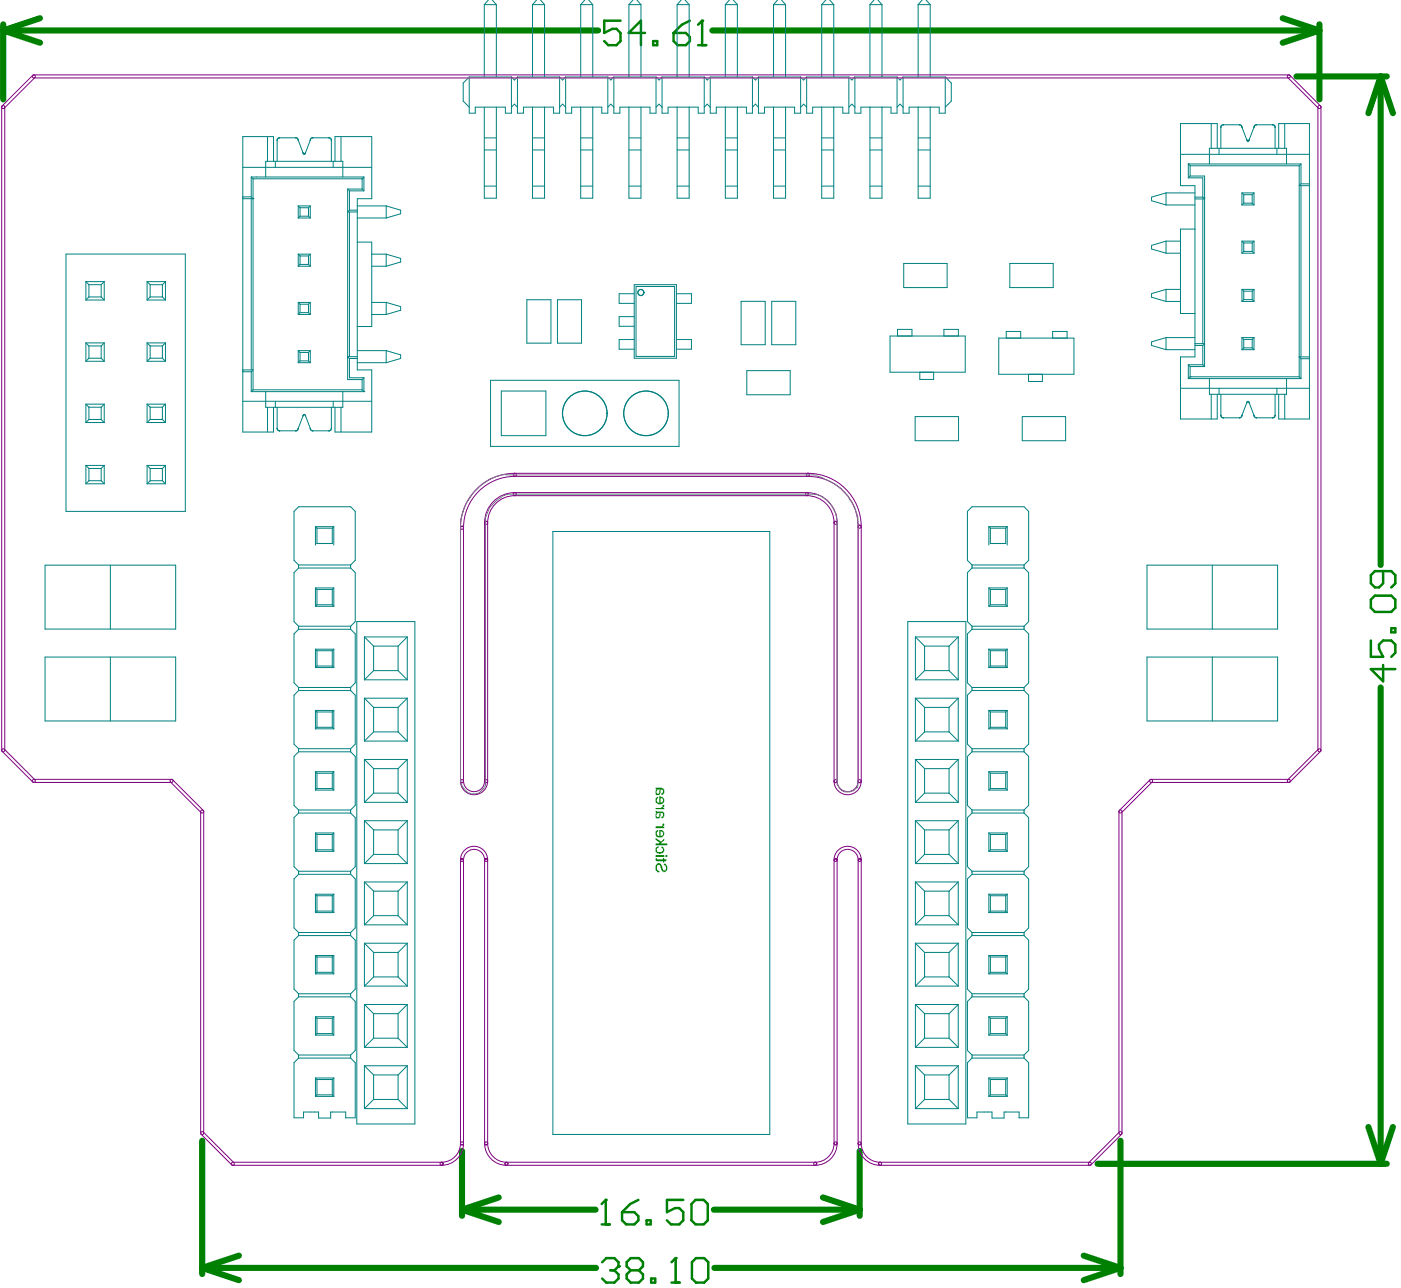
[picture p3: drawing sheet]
<svg xmlns="http://www.w3.org/2000/svg" width="193mm" height="178mm" viewBox="0 0 193 178" stroke-linecap="round" stroke-linejoin="round" font-family="sans-serif">
<g fill="none" stroke="#008000" stroke-width=".85">
<path d="M.4 3.4v10.3M.4 4.2l5.1 1.7M.4 4.2h82.1M5.5 2.5l-5.1 1.7M98.3 4.2h83.8M177 2.5l5.1 1.7M178.9 10.5h12.5M182.1 3.4v10.3M182.1 4.2l-5.1 1.7M190.5 10.5l1.7 5.1M190.5 10.5l-1.7 5.1M190.5 10.5v67.5"/>
<path d="M190.5 94.9v65.8M27.9 157.5v18.4M63.8 158.9v8.9M118.6 158.9v8.9M154.6 157.5v18.4M188.8 155.6l1.7 5.1M192.2 155.6l-1.7 5.1M27.9 175l5.1 1.7M27.9 175h54.3M33 173.3l-5.1 1.7M63.8 167h18.4M63.8 167l5 1.7"/>
<path d="M68.8 165.3l-5 1.7M98.5 167h20.1M98.6 175h56M113.6 165.3l5 1.7M118.6 167l-5 1.7M149.5 173.3l5.1 1.7M151.4 160.7h40M154.6 175l-5.1 1.7"/>
</g>
<path d="M190.9 78.8v1.7l-.6 .6h-.6l-.5-.6v-1.1l.5-.6h2.3l.5 .6v1.1l-.5 .6M189.2 82.8l.5-.6h2.3l.5 .6v1.1l-.5 .6h-2.3l-.5-.6zM189.2 88.4v2.3h1.7l-.6-1.2v-.5l.6-.6h1.1l.5 .6v1.1l-.5 .6M190.9 91.8v2.3l-1.7-1.7h3.3M192 86.7h.5v.6h-.5z" fill="none" stroke="#008000" stroke-width=".34"/>
<g fill="#008000">
<path d="M90.6 119.2a.47 .47 0 0 1 .7 .4h.1a.45 .45 0 0 0 .3 .6 .42 .42 0 0 0 .2-.5 .42 .42 0 0 0-.3-.3l.1-.2a.6 .6 0 0 1 .2 1v.1l-.2 .1-.3-.1-.1-.2h-.1v-.3h-.1a.34 .34 0 0 0-.4-.4l-.1 .2a.43 .43 0 0 0 .4 .6v.2h-.2a.77 .77 0 0 1-.2-1.2z"/>
<path d="M90.5 118.5h.1v.1h.9v-.1h.2v.1h.3l-.1 .3h-.2v.2h-.2v-.2h-.7a.32 .32 0 0 1-.3-.4z"/>
<path d="M90.6 116.9h.3v.1h-.1a.34 .34 0 0 0-.1 .5 .34 .34 0 0 0 .4 .1 .32 .32 0 0 0 .4-.4l-.3-.2 .2-.1a.49 .49 0 0 1 .3 .5 .49 .49 0 0 1-.5 .4l-.1 .1-.2-.1a.49 .49 0 0 1-.5-.3 .49 .49 0 0 1 .2-.6z"/>
<path d="M90.5 115.7l.7 .5 .5-.4v.2l-.6 .4h1v.3h-1.6v-.3h.6l-.6-.5z"/>
<path d="M90.5 114.1h.6a.22 .22 0 0 0 .3-.1 .22 .22 0 0 0 0-.3l.2-.1a.24 .24 0 0 1 .1 .3 .24 .24 0 0 1-.2 .2v.1h.2v.1h-1.2z"/>
<path d="M90.5 111.5h.7l.3-.2-.1-.2h.3v.3h-.2v.1h.2v.2h-1.2z"/>
<path d="M91.8 118v.3h.3v-.3zM90.5 118v.3h1.2v-.3z"/>
<path d="M90.6 114.7l-.1 .1a.59 .59 0 0 0 .2 .7 .59 .59 0 0 0 .7 0 .5 .5 0 0 0 .2-.6 .5 .5 0 0 0-.5-.3h-.1v.8a.3 .3 0 0 1-.4-.3v-.3l.2-.1v-.1zM91.1 114.7l.2 .1a.31 .31 0 0 1 .2 .4 .31 .31 0 0 1-.4 .2z"/>
<path d="M90.5 112v.1l.1 .1a.44 .44 0 0 0-.1 .6 .31 .31 0 0 0 .3 .2 .31 .31 0 0 0 .3-.3v-.1a.26 .26 0 0 1 0-.3 .26 .26 0 0 1 .3-.1 .36 .36 0 0 1-.2 .6l.1 .2 .3-.1 .1-.5a.32 .32 0 0 0-.5-.4zM90.6 112.3l.5-.1-.1 .1a.34 .34 0 0 1-.3 .5l-.1-.2z"/>
<path d="M90.6 110v.1a.44 .44 0 0 0-.1 .6v.1a.72 .72 0 0 0 1.1 0l.1-.1a.62 .62 0 0 0-.7-.8v1l-.4-.2v-.3l.2-.2v-.3v.1zM91.1 110.2a.3 .3 0 0 1 .4 .3 .3 .3 0 0 1-.4 .3z"/>
<path d="M90.5 108.7v.2l.1 .1a.44 .44 0 0 0-.1 .6 .31 .31 0 0 0 .3 .2 .31 .31 0 0 0 .3-.3v-.1a.26 .26 0 0 1 0-.3 .26 .26 0 0 1 .3-.1v.1a.3 .3 0 0 1 .1 .3 .3 .3 0 0 1-.3 .2l.1 .2a.53 .53 0 0 0 .4-.6 .53 .53 0 0 0-.5-.5zM90.7 109h.4l-.1 .1a.34 .34 0 0 1-.3 .5l-.1-.2z"/>
</g>
<path d="M83.1 174.2l.6-.5h1.1l.5 .5v.6" fill="none" stroke="#008000" stroke-width=".34"/>
<circle cx="85.3" cy="174.8" r=".17" fill="#008000"/>
<path d="M84.2 175.4h.6M84.8 175.4l.5 .5v.6l-.5 .6h-1.1l-.6-.6M85.3 174.8l-.5 .6M87 175.4h1.2M87 175.4l-.5 .5v.6l.5 .6h1.2l.5-.6v-.6l-.5-.5M87 175.4l-.5-.6v-.6l.5-.5h1.2l.5 .5v.6l-.5 .6M89.8 176.5h.6v.6h-.6zM92.7 177.1h1.1M93.2 173.7v3.4" fill="none" stroke="#008000" stroke-width=".34"/>
<circle cx="93.2" cy="173.7" r=".17" fill="#008000"/>
<path d="M83 169h1.2M83.6 165.6v3.4M93.2 173.7l-.5 .5M96 173.7h1.2l.5 .5v2.3l-.5 .6h-1.2l-.5-.6v-2.3z" fill="none" stroke="#008000" stroke-width=".34"/>
<circle cx="83.6" cy="165.6" r=".17" fill="#008000"/>
<g fill="none" stroke="#008000" stroke-width=".34">
<path d="M85.6 2.9h-2.2v1.6l1.1-.5h.6l.5 .5v1.2l-.5 .5h-1.2l-.5-.5M89 4.5h-2.2l1.6-1.6v3.3M90.1 5.7h.6v.5h-.6zM92.9 4.5h1.7l.6 .6v.6l-.6 .5h-1.1l-.6-.5zM95.2 2.9l-1.1 .5-1.2 1.1M96.3 6.2h1.1M96.9 2.9v3.3M83.6 165.6l-.6 .6M85.8 167.3h1.7l.6 .6v.6l-.6 .5h-1.1l-.6-.5zM88.1 165.6l-1.1 .6-1.2 1.1M89.2 168.5h.6v.5h-.6zM94.3 165.6h-2.3v1.7l1.2-.5h.5l.6 .5v1.2l-.6 .5h-1.1l-.6-.5"/>
<path d="M96 165.6h1.1l.6 .6v2.3l-.6 .5h-1.1l-.6-.5v-2.3z"/>
</g>
<circle cx="96.9" cy="2.9" r=".17" fill="#008000"/>
<path d="M96.9 2.9l-.6 .5" fill="none" stroke="#008000" stroke-width=".34"/>
<g fill="none" stroke="#008080" stroke-width=".14">
<path d="M36.9 18.9v3.4M38.2 19.4l.1-.2 .3-.2h2.2l.2 .1 .2 .3M38.2 19.4v2.9M38.6 19l-.3 .2v.2M40.8 19l.2 .1 .1 .3M41.2 19.4l.7 1.8h.2l.1-.1M43.1 19l-.3 .2-.6 1.9M43.1 19l-.2 .2-.1 .2M43.1 19h2.3M45.4 19l.3 .2v.2M45.4 19l.3 .2v.2v2.9M47.1 18.9v3.4"/>
<path d="M64.7 10.6l-.8 .9v2.5l.8 .8M64.7 10.6v5h.9v-.8h4.1v.8h.9v-5M64.7 10.6h5.9M66.8 14.8v12.6h1.7v-12.6M66.8 19h1.7M66.8 .6h1.7M66.8 .6l.6-.6h.5l.6 .6M66.8 .6v10M68.5 .6v10M70.6 14.8l.4-.4 .4 .4M70.6 10.6l.4 .4 .4-.4M71.4 10.6v5h.8v-.8h4.2v.8h.8v-5"/>
<path d="M71.4 10.6h5.8M73.5 14.8v12.6h1.6v-12.6M73.5 19h1.6M73.5 .6h1.6M73.5 .6l.6-.6h.5l.5 .6M73.5 .6v10M75.1 .6v10M77.2 10.6l.4 .4 .5-.4M77.2 14.8l.4-.4 .5 .4M78.1 10.6v5h.8v-.8h4.1v.8h.9v-5M78.1 10.6h5.8M80.1 14.8v12.6h1.7v-12.6"/>
<path d="M80.1 19h1.7M80.1 .6h1.7M80.1 .6l.6-.6h.5l.6 .6M80.1 .6v10M81.8 .6v10M83.9 10.6l.4 .4 .4-.4M83.9 14.8l.4-.4 .4 .4M84.7 10.6v5h.8v-.8h4.2v.8h.8v-5M84.7 10.6h5.8M86.8 14.8v12.6h1.6v-12.6M86.8 19h1.6M86.8 .6h1.6"/>
<path d="M86.8 .6l.6-.6h.5l.5 .6M86.8 .6v10M88.4 .6v10M90.5 10.6l.4 .4 .5-.4M90.5 14.8l.4-.4 .5 .4M91.4 10.6v5h.8v-.8h4.1v.8h.9v-5M91.4 10.6h5.8M93.4 14.8v12.6h1.7v-12.6M93.4 19h1.7M93.4 .6h1.7M93.4 .6l.6-.6h.5l.6 .6M93.4 .6v10"/>
<path d="M95.1 .6v10M97.2 10.6l.4 .4 .4-.4M97.2 14.8l.4-.4 .4 .4M98 10.6v5h.8v-.8h4.2v.8h.8v-5M98 10.6h5.8M100.1 14.8v12.6h1.6v-12.6M100.1 19h1.6M100.1 .6h1.6M100.1 .6l.6-.6h.5l.5 .6M100.1 .6v10M101.7 .6v10M103.8 10.6l.4 .4 .5-.4"/>
<path d="M103.8 14.8l.4-.4 .5 .4M104.7 10.6v5h.8v-.8h4.1v.8h.9v-5M104.7 10.6h5.8M106.7 14.8v12.6h1.7v-12.6M106.7 19h1.7M106.7 .6h1.7M106.7 .6l.6-.6h.5l.6 .6M106.7 .6v10M108.4 .6v10M110.5 10.6l.4 .4 .4-.4M110.5 14.8l.4-.4 .4 .4M111.3 10.6v5h.8v-.8h4.2v.8h.8v-5"/>
<path d="M111.3 10.6h5.8M113.4 14.8v12.6h1.7v-12.6M113.4 19h1.7M113.4 .6h1.7M113.4 .6l.6-.6h.5l.6 .6M113.4 .6v10M115.1 .6v10M117.1 10.6l.4 .4 .5-.4M117.1 14.8l.4-.4 .5 .4M118 10.6v5h.8v-.8h4.2v.8h.8v-5M118 10.6h5.8M120 14.8v12.6h1.7v-12.6"/>
<path d="M120 19h1.7M120 .6h1.7M120 .6l.6-.6h.5l.6 .6M120 .6v10M121.7 .6v10M123.8 10.6l.4 .4 .4-.4M123.8 14.8l.4-.4 .4 .4M124.6 10.6v5h.8v-.8h4.2v.8h.8v-5M124.6 10.6h5.8M126.7 14.8v12.6h1.7v-12.6M126.7 19h1.7M126.7 .6h1.7"/>
<path d="M126.7 .6l.6-.6h.5l.6 .6M126.7 .6v10M128.4 .6v10M130.4 10.6l.9 .9v2.5l-.9 .8M167.1 17.1v3.4M168.8 17.2l-.2 .1-.1 .3M171 17.2l.3 .2 .1 .2M171.4 17.6l.7 1.8 .1 .1 .2-.2M171.4 17.6l-.2-.3-.2-.1-2.4 .1-.2 .3 .1 2.9M172.1 19.3l.1 .2M172.4 19.3l-.2 .2M173 17.6l-.6 1.7"/>
<path d="M173.4 17.2l-.2 .1-.2 .3M173.4 17.2l-.2 .1-.1 .3M173.4 17.2h2.2M175.6 17.2l.2 .1 .2 .3M175.6 17.2l.2 .1 .1 .3v2.9M177.3 17.1v3.4M9.1 35.1h16.5v35.5h-16.5zM11.8 38.9v2.5M11.8 38.9h2.6M11.8 38.9l.5 .4M12.3 39.3v1.7M12.3 39.3h1.7"/>
<path d="M14 39.3v1.7M14.4 38.9v2.5M14.4 38.9l-.4 .4M20.3 38.9h2.5M20.3 38.9v2.5M20.3 38.9l.4 .4M20.7 39.3h1.7M20.7 39.3v1.7M22.4 39.3v1.7M22.8 38.9l-.4 .4M22.8 38.9v2.5M33.5 27.4h1.4"/>
<path d="M33.5 27.2h1.2M33.5 23.1h17.8M34.7 24.4v2.8M34.7 27.4v23.7M34.7 27.2l.2 .2M34.7 24.4l.2 .3M34.7 24.4h15.5M34.9 27.4h.1M34.9 24.7v29.1M34.9 24.7h15.1M36.7 24.4v-2.1h10.6v2.1M37.7 22.3v-3.4h-4.2v40.7h4.2v-3.4"/>
<path d="M38 22.3v.8M41.2 28.4v1.7M41.2 35.1v1.7M41.2 35.1h1.6M41.2 36.8h1.6M41.2 35.1l.2 .2M41.2 28.4h1.6M41.2 30.1h1.6M41.2 28.4l.2 .3M41.4 28.7v1.1M41.4 35.3v1.2M41.4 36.5l-.2 .3"/>
<path d="M41.4 36.5h1.2M41.4 35.3h1.2M41.4 29.8l-.2 .3M41.4 29.8h1.2M41.4 28.7h1.2M41.8 21.1l.2 .2 .1-.2M42.6 28.7v1.1M42.6 35.3v1.2M42.6 36.5l.2 .3M42.6 29.8l.2 .3M42.8 28.4v1.7M42.8 35.1v1.7"/>
<path d="M42.8 35.1l-.2 .2M42.8 28.4l-.2 .3M46 22.3v.8M46.2 22.3v-3.4h5.1v8.5h-2v23.7h2v8.5h-5.1v-3.4M48 26.1v26.3h2M48 26.1h2M48 26.1l.2 .2M48.2 29l-.2 .3h1.3M48.2 29h1.1M48.2 26.3h2M48.2 26.3v2.7M48.2 29.3v19.9"/>
<path d="M49.3 28.4h4M49.3 30.1h4M49.3 33.4h2v11.7h-2M50 24.7h.1M50 24.7v1.4M50 26.1l.2 .2M50.2 24.4v1.9M50.2 24.4l-.2 .3M51.3 35.1h2M51.3 36.8h2M53.3 28.4v1.7M53.3 35.1v1.7"/>
<path d="M53.3 28.4l2 .6v.5l-2 .6M53.3 35.1l2 .6v.5l-2 .6M66.8 25.7h1.7M66.8 20.7h1.7M73.5 25.7h1.6M73.5 20.7h1.6M80.1 25.7h1.7M80.1 20.7h1.7M86.8 25.7h1.6M86.8 20.7h1.6M87.5 39.3h5.8v10.2h-5.8zM87.8 39.5h5.3v9.7h-5.3z"/>
<path d="M93.4 25.7h1.7M93.4 20.7h1.7M100.1 25.7h1.6M100.1 20.7h1.6M106.7 25.7h1.7M106.7 20.7h1.7M113.4 25.7h1.7M113.4 20.7h1.7M120 25.7h1.7M120 20.7h1.7M124.7 36.4h6v3.3h-6zM126.7 25.7h1.7"/>
<path d="M126.7 20.7h1.7M139.3 36.4h6v3.3h-6zM160.9 26.6l-2 .6v.5l2 .6M160.9 33.3l-2 .6v.5l2 .6M160.9 39.9l-2 .6v.5l2 .6M160.9 26.6v1.7M160.9 33.3v1.7M160.9 39.9v1.7M160.9 39.9h2M160.9 33.3h2M160.9 35h2M160.9 26.6h4"/>
<path d="M160.9 28.3h4M162.9 21.3h17.8M164 22.6h.1M164 24.5h2v2.7M164 22.6l.2 .3M164 22.6v1.9M164 22.6h15.5M164.2 22.9v1.4M164.2 24.3l-.2 .2M164.2 24.3h2v26.3M164.2 22.9h15.1M164.9 31.6h-2v11.7h2"/>
<path d="M164.9 27.2h1.1M166 27.5v19.9M166 27.2l.2 .3h-1.3M166.9 22.6v-2.1h10.6v2.1M168 20.5v-3.4h-5.1v8.5h2v23.7h-2v8.5h5.1v-3.4M168.2 20.5v.8M171.4 39.9h1.6M171.4 33.3h1.6M171.4 35h1.6M171.4 26.6h1.6M171.4 28.3h1.6M171.4 26.6v1.7"/>
<path d="M171.4 33.3v1.7M171.4 39.9v1.7M171.4 39.9l.2 .3M171.4 33.3l.2 .2M171.4 26.6l.2 .3M171.6 26.9v1.1M171.6 33.5v1.2M171.6 34.7h1.2M171.6 33.5h1.2M171.6 34.7l-.2 .3M171.6 28l-.2 .3M171.6 26.9h1.2"/>
<path d="M171.6 28h1.2M172.8 26.9v1.1M172.8 33.5v1.2M172.8 28l.2 .3M172.8 34.7l.2 .3M173 39.9l-.2 .3M173 33.3l-.2 .2M173 26.6l-.2 .3M173 26.6v1.7M173 33.3v1.7M173 39.9v1.7M176.2 20.5v.8"/>
<path d="M176.4 20.5v-3.4h4.3v40.7h-4.3v-3.4M179.3 22.9v29.1M179.5 25.4l-.2 .2h1.4M179.5 22.6l-.2 .3M179.5 22.6v2.8M179.5 25.6v23.7M179.5 25.4h1.2M11.8 47.3v2.6M11.8 55.8v2.5M11.8 58.3h2.6M11.8 55.8l.5 .4M11.8 55.8h2.6"/>
<path d="M11.8 49.9h2.6M11.8 47.3h2.6M11.8 47.3l.5 .5M11.8 41.4h2.6M12.3 47.8v1.6M12.3 56.2v1.7M12.3 57.9h1.7M12.3 57.9l-.5 .4M12.3 56.2h1.7M12.3 49.4h1.7M12.3 47.8h1.7M12.3 49.4l-.5 .5"/>
<path d="M12.3 41h1.7M12.3 41l-.5 .4M14 47.8v1.6M14 56.2v1.7M14 57.9l.4 .4M14 49.4l.4 .5M14 41l.4 .4M14.4 47.3v2.6M14.4 55.8v2.5M14.4 55.8l-.4 .4M14.4 47.3l-.4 .5M20.3 58.3h2.5"/>
<path d="M20.3 55.8h2.5M20.3 49.9h2.5M20.3 47.3h2.5M20.3 41.4h2.5M20.3 47.3l.4 .5M20.3 47.3v2.6M20.3 55.8v2.5M20.3 55.8l.4 .4M20.7 57.9h1.7M20.7 49.4l-.4 .5M20.7 56.2h1.7M20.7 49.4h1.7"/>
<path d="M20.7 47.8h1.7M20.7 41l-.4 .4M20.7 41h1.7M20.7 47.8v1.6M20.7 56.2v1.7M20.7 57.9l-.4 .4M22.4 49.4l.4 .5M22.4 47.8v1.6M22.4 56.2v1.7M22.4 57.9l.4 .4M22.4 41l.4 .4M22.8 47.3l-.4 .5"/>
<path d="M22.8 47.3v2.6M22.8 55.8v2.5M22.8 55.8l-.4 .4M33.5 51.1h1.4l-.2 .2M33.5 51.3h1.2M33.5 55.4h17.8M34.7 51.3v2.8M34.7 54.1h15.5M34.9 53.8l-.2 .3M34.9 53.8h15.1M36.7 54.1v2.1h10.6v-2.1M36.9 56.2v3.4"/>
<path d="M38 55.4v.8M38.2 59.1l.2 .3 .2 .1M38.2 56.2v2.9M38.3 59.1v.2l.3 .2M38.6 59.5h2.2M41.1 59.1l-.1 .3-.2 .1M41.2 48.4h1.6M41.2 41.7v1.7M41.2 48.4v1.7M41.2 50.1h1.6M41.2 48.4l.2 .3M41.2 41.7l.2 .3"/>
<path d="M41.2 43.4h1.6M41.2 41.7h1.6M41.2 59.1l-.2 .3-.2 .1M41.4 49.8l-.2 .3M41.4 49.8h1.2M41.4 42v1.2M41.4 48.7v1.1M41.4 48.7h1.2M41.4 43.2l-.2 .2M41.4 42h1.2M41.4 43.2h1.2M41.8 57.4l.2-.2 .1 .2"/>
<path d="M42.2 57.4l.6 1.9 .3 .2M42.2 57.4l-.1-.1h-.2l-.7 1.8M42.6 42v1.2M42.6 48.7v1.1M42.6 49.8l.2 .3M42.6 43.2l.2 .2M42.8 41.7v1.7M42.8 48.4v1.7M42.8 48.4l-.2 .3M42.8 41.7l-.2 .3M42.8 59.1l.1 .2 .2 .2M43.1 59.5h2.3"/>
<path d="M45.7 56.2v2.9v.2l-.3 .2M45.7 59.1v.2l-.3 .2M46 55.4v.8M47.1 56.2v3.4M48.2 49.5v2.6h2M48.2 49.5h1.1M49.3 48.4h4M49.3 50.1h4M49.3 49.2h-1.3l.2 .3M50 53.8l.2 .3M50 52.4v1.4M50.2 54.1h.1"/>
<path d="M50.2 52.1l-.2 .3M50.2 52.1v2M51.3 43.4h2M51.3 41.7h2M53.3 41.7v1.7M53.3 48.4v1.7M53.3 48.4l2 .6v.5l-2 .6M53.3 41.7l2 .6v.5l-2 .6M67.7 52.5h26v9.1h-26zM69.2 54h6.1v6.1h-6.1zM72.7 41.4h3.3v6h-3.3zM76.9 41.4h3.3v6h-3.3z"/>
<path d="M87.5 43.7h-2.1v1.3h2.1M87.5 46.9h-2.1v1.3h2.1M87.5 40.5h-2.1v1.4h2.1M93.3 46.9h2.1v1.3h-2.1M93.3 40.5h2.1v1.4h-2.1M102.3 41.6h3.3v6h-3.3zM103.1 51.2h5.9v3.3h-5.9zM106.5 41.6h3.3v6h-3.3zM122.8 46.4h10.4v5h-10.4zM123.8 46.4v-.9h2v.9M126.3 57.5h6v3.3h-6zM126.9 51.4v1h1.9v-1"/>
<path d="M130.2 46.4v-.9h2v.9M137.8 46.7h10.4v5h-10.4zM138.8 46.7v-.9h2v.9M141.1 57.5h5.9v3.3h-5.9zM141.9 51.7v1h1.9v-1M145.3 46.7v-.9h1.9v.9M160.9 41.6h2M160.9 46.6l-2 .6v.5l2 .6M160.9 48.3h4M160.9 46.6h4M160.9 46.6v1.7M162.9 53.6h17.8"/>
<path d="M164 50.4h2M164 52.3h15.5M164 50.4v1.9M164 50.4l.2 .2M164.2 52h.1M164.2 50.6v1.4M164.2 52l-.2 .3M164.2 50.6h2M164.2 52h15.1M164.9 47.7h1.1M164.9 47.4h1.3l-.2 .3M166 47.7v2.7"/>
<path d="M166 50.4l.2 .2M166.9 52.3v2.1h10.6v-2.1M167.1 54.4v3.4M168.2 53.6v.8M168.5 54.4l-.1 2.9 .2 .3 2.4 .1 .3-.2 .1-.2M168.5 57.3l.1 .3 .2 .1M171.4 57.3l-.2 .3-.2 .1M171.4 41.6h1.6M171.4 48.3h1.6M171.4 46.6h1.6M171.4 46.6v1.7M171.4 46.6l.2 .3"/>
<path d="M171.6 41.4h1.2M171.6 48l-.2 .3M171.6 40.2v1.2M171.6 46.9v1.1M171.6 46.9h1.2M171.6 48h1.2M171.6 41.4l-.2 .2M171.6 40.2h1.2M172.2 55.4l-.1 .2M172.2 55.4l.2 .2M172.4 55.6l.6 1.7M172.4 55.6l-.2-.2-.1 .1-.7 1.8"/>
<path d="M172.8 40.2v1.2M172.8 46.9v1.1M172.8 48l.2 .3M172.8 41.4l.2 .2M173 57.3l.2 .3 .2 .1M173 46.6l-.2 .3M173 46.6v1.7M173.1 57.3l.1 .3 .2 .1M173.4 57.7h2.2M175.9 54.4v2.9l-.1 .3-.2 .1M176 57.3l-.1 .2-.3 .2M176.2 53.6v.8"/>
<path d="M177.3 54.4v3.4M179.3 49.3h.1M179.3 49.3h1.4M179.3 52l.2 .3M179.3 49.3l.2 .2M179.5 49.5v2.8M179.5 49.5h1.2M6.2 78h18v8.8h-18zM11.8 66.8h2.6M11.8 64.2h2.6M11.8 64.2v2.6M11.8 64.2l.5 .5"/>
<path d="M12.3 66.4h1.7M12.3 64.7h1.7M12.3 64.7v1.7M12.3 66.4l-.5 .4M14 64.7v1.7M14 66.4l.4 .4M14.4 64.2v2.6M14.4 64.2l-.4 .5M15.2 78v8.8M20.3 66.8h2.5M20.3 64.2h2.5M20.3 64.2l.4 .5"/>
<path d="M20.3 64.2v2.6M20.7 66.4h1.7M20.7 64.7h1.7M20.7 66.4l-.4 .4M20.7 64.7v1.7M22.4 66.4l.4 .4M22.4 64.7v1.7M22.8 64.2l-.4 .5M22.8 64.2v2.6M41.2 78v.4M41.2 78.4l-.6 .6v6.8l.6 .6M41.2 78l-.6-.6v-6.8l.6-.6h7.2l.6 .6v6.8l-.6 .6"/>
<path d="M41.2 78h7.2M41.2 78.4h7.2M43.5 72.7v2.5M43.5 72.7l.2 .2M43.5 72.7h2.6M43.7 75h.1M43.7 75h2.2M43.7 72.9v2.1M43.7 72.9h2.2M45.9 72.9v2.1M45.9 75h.1M46.1 72.7v2.5"/>
<path d="M46.1 72.7l-.2 .2M48.4 78v.4M48.4 78.4l.6 .6v6.8l-.6 .6M76.3 73.4h29.9v83.2h-29.9zM134.1 78v.4M134.1 78.4l-.6 .6v6.8l.6 .6M134.1 78l-.6-.6v-6.8l.6-.6h7.2l.6 .6v6.8l-.6 .6M134.1 78h7.2M134.1 78.4h7.2M136.5 72.7v2.5M136.5 72.7l.2 .2M136.5 72.7h2.5"/>
<path d="M136.7 72.9v2.1h2.1M136.7 72.9h2.1M138.8 72.9v2.1M138.8 75h.1M139 72.7v2.5M139 72.7l-.2 .2M141.3 78v.4M141.3 78.4l.6 .6v6.8l-.6 .6M158.3 78h18v8.8h-18zM167.3 78v8.8M6.2 90.7h18v8.8h-18zM15.2 90.7v8.8"/>
<path d="M41.2 86.4v.5M41.2 94.9v.4M41.2 95.3l-.6 .7v6.7l.6 .7M41.2 86.9l-.6 .6v6.8l.6 .6M41.2 95.3h7.2M41.2 94.9h7.2M41.2 86.4h7.2M41.2 86.9h7.2M43.5 81.2v2.5M43.5 89.6v2.6M43.5 98.1v2.5M43.5 98.1l.2 .2"/>
<path d="M43.5 89.6l.2 .2M43.5 81.2l.2 .2M43.5 98.1h2.6M43.5 92.2h2.6M43.5 89.6h2.6M43.5 83.7h2.6M43.5 81.2h2.6M43.7 81.4v2.1M43.7 89.8v2.1M43.7 98.3v2.1M43.7 91.9l-.2 .3M43.7 83.5l-.2 .2"/>
<path d="M43.7 98.3h2.2M43.7 91.9h2.2M43.7 89.8h2.2M43.7 83.5h2.2M43.7 81.4h2.2M45.9 91.9l.2 .3M45.9 83.5l.2 .2M45.9 81.4v2.1M45.9 89.8v2.1M45.9 98.3v2.1M46.1 98.1l-.2 .2M46.1 89.6l-.2 .2"/>
<path d="M46.1 81.2l-.2 .2M46.1 81.2v2.5M46.1 89.6v2.6M46.1 98.1v2.5M48.4 86.4v.5M48.4 94.9v.4M48.4 95.3l.6 .7v6.7l-.6 .7M48.4 86.9l.6 .6v6.8l-.6 .6M49.2 85.8h8v69.4h-8zM50.3 96.4l1.3 1.3M50.3 87.9v5.9M50.3 96.4v5.9"/>
<path d="M50.3 87.9l1.3 1.3M50.3 96.4h5.9M50.3 93.8h5.9M50.3 87.9h5.9M51.6 92.6l-1.3 1.2M51.6 89.2v3.4M51.6 97.7v3.3M51.6 97.7h3.3M51.6 92.6h3.3M51.6 89.2h3.3M54.9 89.2v3.4M54.9 97.7v3.3"/>
<path d="M54.9 92.6l1.3 1.2M56.2 87.9l-1.3 1.3M56.2 87.9v5.9M56.2 96.4v5.9M56.2 96.4l-1.3 1.3M125.3 85.8h8v69.4h-8zM126.3 87.9v5.9M126.3 96.4v5.9M126.3 96.4l1.3 1.3M126.3 96.4h5.9M126.3 93.8h5.9M126.3 87.9l1.3 1.3"/>
<path d="M126.3 87.9h5.9M127.6 97.7h3.4M127.6 92.6h3.4M127.6 89.2h3.4M127.6 89.2v3.4M127.6 97.7v3.3M127.6 92.6l-1.3 1.2M131 89.2v3.4M131 97.7v3.3M131 92.6l1.2 1.2M132.2 87.9v5.9M132.2 96.4v5.9"/>
<path d="M132.2 96.4l-1.2 1.3M132.2 87.9l-1.2 1.3M134.1 86.4v.5M134.1 94.9v.4M134.1 95.3l-.6 .7v6.7l.6 .7M134.1 86.9l-.6 .6v6.8l.6 .6M134.1 95.3h7.2M134.1 94.9h7.2M134.1 86.4h7.2M134.1 86.9h7.2M136.5 98.1l.2 .2M136.5 81.2v2.5"/>
<path d="M136.5 89.6v2.6M136.5 98.1v2.5M136.5 98.1h2.5M136.5 92.2h2.5M136.5 89.6l.2 .2M136.5 89.6h2.5M136.5 81.2l.2 .2M136.5 83.7h2.5M136.5 81.2h2.5M136.7 91.9l-.2 .3M136.7 83.5l-.2 .2M136.7 81.4v2.1"/>
<path d="M136.7 89.8v2.1M136.7 98.3v2.1M136.7 98.3h2.1M136.7 91.9h2.1M136.7 89.8h2.1M136.7 83.5h2.1M136.7 81.4h2.1M138.8 81.4v2.1M138.8 89.8v2.1M138.8 98.3v2.1M138.8 91.9l.2 .3M138.8 83.5l.2 .2"/>
<path d="M139 98.1l-.2 .2M139 89.6l-.2 .2M139 81.2l-.2 .2M139 81.2v2.5M139 89.6v2.6M139 98.1v2.5M141.3 86.4v.5M141.3 94.9v.4M141.3 95.3l.6 .7v6.7l-.6 .7M141.3 86.9l.6 .6v6.8l-.6 .6M158.3 90.7h18v8.8h-18zM167.3 90.7v8.8"/>
<path d="M41.2 103.4v.4M41.2 111.8v.4M41.2 112.2l-.6 .7v6.7l.6 .7M41.2 103.8l-.6 .6v6.8l.6 .6M41.2 112.2h7.2M41.2 111.8h7.2M41.2 103.8h7.2M41.2 103.4h7.2M43.5 106.5v2.6M43.5 115v2.5M43.5 115l.2 .2M43.5 106.5l.2 .2"/>
<path d="M43.5 117.5h2.6M43.5 115h2.6M43.5 109.1h2.6M43.5 106.5h2.6M43.5 100.6h2.6M43.7 106.7v2.2M43.7 115.2v2.1M43.7 117.3l-.2 .2M43.7 108.9l-.2 .2M43.7 100.4l-.2 .2M43.7 117.3h2.2M43.7 115.2h2.2"/>
<path d="M43.7 108.9h2.2M43.7 106.7h2.2M43.7 100.4h2.2M45.9 117.3l.2 .2M45.9 108.9l.2 .2M45.9 100.4l.2 .2M45.9 106.7v2.2M45.9 115.2v2.1M46.1 115l-.2 .2M46.1 106.5l-.2 .2M46.1 106.5v2.6M46.1 115v2.5"/>
<path d="M48.4 103.4v.4M48.4 111.8v.4M48.4 112.2l.6 .7v6.7l-.6 .7M48.4 103.8l.6 .6v6.8l-.6 .6M50.3 113.3l1.3 1.3M50.3 104.8v6M50.3 113.3v5.9M50.3 104.8l1.3 1.3M50.3 119.2h5.9M50.3 113.3h5.9M50.3 104.8h5.9M50.3 110.8h5.9"/>
<path d="M50.3 102.3h5.9M51.6 117.9l-1.3 1.3M51.6 109.5l-1.3 1.3M51.6 106.1v3.4M51.6 114.6v3.3M51.6 117.9h3.3M51.6 114.6h3.3M51.6 106.1h3.3M51.6 109.5h3.3M51.6 101h3.3M51.6 101l-1.3 1.3M54.9 101l1.3 1.3"/>
<path d="M54.9 106.1v3.4M54.9 114.6v3.3M54.9 109.5l1.3 1.3M54.9 117.9l1.3 1.3M56.2 113.3l-1.3 1.3M56.2 104.8l-1.3 1.3M56.2 104.8v6M56.2 113.3v5.9M126.3 104.8v6M126.3 113.3v5.9M126.3 119.2h5.9M126.3 113.3h5.9"/>
<path d="M126.3 113.3l1.3 1.3M126.3 104.8l1.3 1.3M126.3 104.8h5.9M126.3 110.8h5.9M126.3 102.3h5.9M127.6 117.9h3.4M127.6 114.6h3.4M127.6 106.1h3.4M127.6 109.5h3.4M127.6 101h3.4M127.6 106.1v3.4M127.6 114.6v3.3"/>
<path d="M127.6 117.9l-1.3 1.3M127.6 109.5l-1.3 1.3M127.6 101l-1.3 1.3M131 106.1v3.4M131 114.6v3.3M131 117.9l1.2 1.3M131 109.5l1.2 1.3M131 101l1.2 1.3M132.2 104.8v6M132.2 113.3v5.9M132.2 113.3l-1.2 1.3M132.2 104.8l-1.2 1.3"/>
<path d="M134.1 103.4v.4M134.1 111.8v.4M134.1 112.2l-.6 .7v6.7l.6 .7M134.1 103.8l-.6 .6v6.8l.6 .6M134.1 112.2h7.2M134.1 111.8h7.2M134.1 103.8h7.2M134.1 103.4h7.2M136.5 115l.2 .2M136.5 106.5v2.6M136.5 115v2.5M136.5 117.5h2.5"/>
<path d="M136.5 115h2.5M136.5 106.5l.2 .2M136.5 109.1h2.5M136.5 106.5h2.5M136.5 100.6h2.5M136.7 117.3l-.2 .2M136.7 108.9l-.2 .2M136.7 100.4l-.2 .2M136.7 106.7v2.2M136.7 115.2v2.1M136.7 117.3h2.1M136.7 115.2h2.1"/>
<path d="M136.7 108.9h2.1M136.7 106.7h2.1M136.7 100.4h2.1M138.8 117.3l.2 .2M138.8 100.4l.2 .2M138.8 106.7v2.2M138.8 115.2v2.1M138.8 108.9l.2 .2M139 115l-.2 .2M139 106.5l-.2 .2M139 106.5v2.6M139 115v2.5"/>
<path d="M141.3 103.4v.4M141.3 111.8v.4M141.3 112.2l.6 .7v6.7l-.6 .7M141.3 103.8l.6 .6v6.8l-.6 .6M41.2 120.3v.4M41.2 128.7v.5M41.2 137.2v.4M41.2 137.6l-.6 .6v6.8l.6 .6M41.2 129.2l-.6 .6v6.7l.6 .7M41.2 120.7l-.6 .6v6.8l.6 .6M41.2 137.6h7.2M41.2 137.2h7.2"/>
<path d="M41.2 129.2h7.2M41.2 128.7h7.2M41.2 120.7h7.2M41.2 120.3h7.2M43.5 123.4v2.6M43.5 131.9v2.5M43.5 131.9l.2 .2M43.5 123.4l.2 .3M43.5 134.4h2.6M43.5 131.9h2.6M43.5 126h2.6M43.5 123.4h2.6"/>
<path d="M43.7 123.7v2.1M43.7 132.1v2.1M43.7 134.2l-.2 .2M43.7 125.8l-.2 .2M43.7 134.2h2.2M43.7 132.1h2.2M43.7 125.8h2.2M43.7 123.7h2.2M45.9 125.8l.2 .2M45.9 123.7v2.1M45.9 132.1v2.1M45.9 134.2l.2 .2"/>
<path d="M46.1 131.9l-.2 .2M46.1 123.4l-.2 .3M46.1 123.4v2.6M46.1 131.9v2.5M48.4 120.3v.4M48.4 128.7v.5M48.4 137.2v.4M48.4 137.6l.6 .6v6.8l-.6 .6M48.4 129.2l.6 .6v6.7l-.6 .7M48.4 120.7l.6 .6v6.8l-.6 .6M50.3 130.2l1.3 1.3M50.3 121.8v5.9"/>
<path d="M50.3 130.2v5.9M50.3 138.7v5.9M50.3 138.7l1.3 1.2M50.3 121.8l1.3 1.2M50.3 138.7h5.9M50.3 136.1h5.9M50.3 127.7h5.9M50.3 130.2h5.9M50.3 121.8h5.9M51.6 134.9l-1.3 1.2M51.6 126.4l-1.3 1.3M51.6 123v3.4"/>
<path d="M51.6 131.5v3.4M51.6 139.9v3.4M51.6 139.9h3.3M51.6 134.9h3.3M51.6 126.4h3.3M51.6 131.5h3.3M51.6 123h3.3M54.9 123v3.4M54.9 131.5v3.4M54.9 139.9v3.4M54.9 134.9l1.3 1.2M54.9 126.4l1.3 1.3"/>
<path d="M56.2 138.7l-1.3 1.2M56.2 130.2l-1.3 1.3M56.2 121.8l-1.3 1.2M56.2 121.8v5.9M56.2 130.2v5.9M56.2 138.7v5.9M126.3 138.7l1.3 1.2M126.3 121.8v5.9M126.3 130.2v5.9M126.3 138.7v5.9M126.3 138.7h5.9M126.3 136.1h5.9"/>
<path d="M126.3 121.8l1.3 1.2M126.3 127.7h5.9M126.3 130.2l1.3 1.3M126.3 130.2h5.9M126.3 121.8h5.9M127.6 139.9h3.4M127.6 134.9h3.4M127.6 126.4h3.4M127.6 131.5h3.4M127.6 123h3.4M127.6 123v3.4M127.6 131.5v3.4"/>
<path d="M127.6 139.9v3.4M127.6 134.9l-1.3 1.2M127.6 126.4l-1.3 1.3M131 123v3.4M131 131.5v3.4M131 139.9v3.4M131 134.9l1.2 1.2M131 126.4l1.2 1.3M132.2 138.7l-1.2 1.2M132.2 121.8v5.9M132.2 130.2v5.9M132.2 138.7v5.9"/>
<path d="M132.2 130.2l-1.2 1.3M132.2 121.8l-1.2 1.2M134.1 120.3v.4M134.1 128.7v.5M134.1 137.2v.4M134.1 137.6l-.6 .6v6.8l.6 .6M134.1 129.2l-.6 .6v6.7l.6 .7M134.1 120.7l-.6 .6v6.8l.6 .6M134.1 137.6h7.2M134.1 137.2h7.2M134.1 129.2h7.2M134.1 128.7h7.2"/>
<path d="M134.1 120.7h7.2M134.1 120.3h7.2M136.5 123.4l.2 .3M136.5 131.9l.2 .2M136.5 123.4v2.6M136.5 131.9v2.5M136.5 134.4h2.5M136.5 131.9h2.5M136.5 126h2.5M136.5 123.4h2.5M136.7 134.2l-.2 .2M136.7 125.8l-.2 .2"/>
<path d="M136.7 123.7v2.1M136.7 132.1v2.1M136.7 134.2h2.1M136.7 132.1h2.1M136.7 125.8h2.1M136.7 123.7h2.1M138.8 125.8l.2 .2M138.8 123.7v2.1M138.8 132.1v2.1M138.8 134.2l.2 .2M139 123.4l-.2 .3M139 123.4v2.6"/>
<path d="M139 131.9v2.5M139 131.9l-.2 .2M141.3 120.3v.4M141.3 128.7v.5M141.3 137.2v.4M141.3 137.6l.6 .6v6.8l-.6 .6M141.3 129.2l.6 .6v6.7l-.6 .7M141.3 120.7l.6 .6v6.8l-.6 .6M41.2 146.1l-.6 .6v7.6h1.3v-.8h2.1v.8h1.6v-.8h2.1v.8h1.3v-7.6l-.6-.6M41.2 145.6v.5M41.2 146.1h7.2M41.2 145.6h7.2"/>
<path d="M43.5 148.8l.2 .2M43.5 140.4v2.5M43.5 148.8v2.5M43.5 140.4l.2 .2M43.5 151.3h2.6M43.5 148.8h2.6M43.5 142.9h2.6M43.5 140.4h2.6M43.7 151.1l-.2 .2M43.7 140.6v2.1M43.7 149v2.1M43.7 142.7l-.2 .2"/>
<path d="M43.7 151.1h2.2M43.7 149h2.2M43.7 142.7h2.2M43.7 140.6h2.2M45.9 151.1l.2 .2M45.9 142.7l.2 .2M45.9 140.6v2.1M45.9 149v2.1M46.1 148.8l-.2 .2M46.1 140.4l-.2 .2M46.1 140.4v2.5M46.1 148.8v2.5"/>
<path d="M48.4 145.6v.5M50.3 147.1v5.9M50.3 153h5.9M50.3 147.1h5.9M50.3 144.6h5.9M50.3 147.1l1.3 1.3M51.6 143.3l-1.3 1.3M51.6 151.8l-1.3 1.2M51.6 148.4v3.4M51.6 148.4h3.3M51.6 151.8h3.3M51.6 143.3h3.3"/>
<path d="M54.9 143.3l1.3 1.3M54.9 148.4v3.4M54.9 151.8l1.3 1.2M56.2 147.1l-1.3 1.3M56.2 147.1v5.9M126.3 153h5.9M126.3 147.1l1.3 1.3M126.3 147.1h5.9M126.3 147.1v5.9M126.3 144.6h5.9M127.6 148.4h3.4M127.6 151.8h3.4"/>
<path d="M127.6 143.3h3.4M127.6 151.8l-1.3 1.2M127.6 148.4v3.4M127.6 143.3l-1.3 1.3M131 148.4v3.4M131 143.3l1.2 1.3M131 151.8l1.2 1.2M132.2 147.1l-1.2 1.3M132.2 147.1v5.9M134.1 146.1l-.6 .6v7.6h1.3v-.8h2.1v.8h1.6v-.8h2.1v.8h1.3v-7.6l-.6-.6M134.1 145.6v.5M134.1 146.1h7.2"/>
<path d="M134.1 145.6h7.2M136.5 140.4l.2 .2M136.5 148.8l.2 .2M136.5 151.3h2.5M136.5 148.8h2.5M136.5 140.4v2.5M136.5 148.8v2.5M136.5 142.9h2.5M136.5 140.4h2.5M136.7 142.7l-.2 .2M136.7 151.1l-.2 .2M136.7 151.1h2.1"/>
<path d="M136.7 149h2.1M136.7 140.6v2.1M136.7 149v2.1M136.7 142.7h2.1M136.7 140.6h2.1M138.8 142.7l.2 .2M138.8 151.1l.2 .2M138.8 140.6v2.1M138.8 149v2.1M139 140.4l-.2 .2M139 148.8l-.2 .2M139 140.4v2.5"/>
<path d="M139 148.8v2.5M141.3 145.6v.5"/>
<circle cx="38.2" cy="19.4" r=".02"/>
<circle cx="38.6" cy="19" r=".02"/>
<circle cx="40.8" cy="19" r=".02"/>
<circle cx="41.2" cy="19.4" r=".02"/>
<circle cx="42.8" cy="19.4" r=".02"/>
<circle cx="43.1" cy="19" r=".02"/>
<circle cx="45.4" cy="19" r=".02"/>
<circle cx="45.7" cy="19.4" r=".02"/>
<circle cx="168.5" cy="17.6" r=".02"/>
<circle cx="168.8" cy="17.2" r=".02"/>
<circle cx="171" cy="17.2" r=".02"/>
<circle cx="171.4" cy="17.6" r=".02"/>
<circle cx="172" cy="19.3" r=".02"/>
<circle cx="172.2" cy="19.5" r=".02"/>
<circle cx="172.4" cy="19.3" r=".02"/>
<circle cx="173" cy="17.6" r=".02"/>
<circle cx="173.4" cy="17.2" r=".02"/>
<circle cx="175.6" cy="17.2" r=".02"/>
<circle cx="175.9" cy="17.6" r=".02"/>
<circle cx="41.8" cy="21.1" r=".02"/>
<circle cx="42" cy="21.3" r=".02"/>
<circle cx="42.2" cy="21.1" r=".02"/>
<circle cx="38.2" cy="59.1" r=".02"/>
<circle cx="38.6" cy="59.5" r=".02"/>
<circle cx="40.8" cy="59.5" r=".02"/>
<circle cx="41.2" cy="59.1" r=".02"/>
<circle cx="41.8" cy="57.4" r=".02"/>
<circle cx="42" cy="57.2" r=".02"/>
<circle cx="42.2" cy="57.4" r=".02"/>
<circle cx="42.8" cy="59.1" r=".02"/>
<circle cx="43.1" cy="59.5" r=".02"/>
<circle cx="45.4" cy="59.5" r=".02"/>
<circle cx="45.7" cy="59.1" r=".02"/>
<circle cx="80.7" cy="57.1" r="3.1"/>
<circle cx="83.8" cy="57.1" r=".02"/>
<circle cx="88.4" cy="40.4" r=".43"/>
<circle cx="88.4" cy="40.4" r=".4"/>
<circle cx="88.8" cy="40.4" r=".02"/>
<circle cx="89.1" cy="57.1" r="3.1"/>
<circle cx="92.2" cy="57.1" r=".02"/>
<circle cx="168.5" cy="57.3" r=".02"/>
<circle cx="168.8" cy="57.7" r=".02"/>
<circle cx="171" cy="57.7" r=".02"/>
<circle cx="171.4" cy="57.3" r=".02"/>
<circle cx="172" cy="55.6" r=".02"/>
<circle cx="172.2" cy="55.4" r=".02"/>
<circle cx="172.4" cy="55.6" r=".02"/>
<circle cx="173" cy="57.3" r=".02"/>
<circle cx="173.4" cy="57.7" r=".02"/>
<circle cx="175.6" cy="57.7" r=".02"/>
<circle cx="175.9" cy="57.3" r=".02"/>
</g>
<g fill="none" stroke="#800080" stroke-width=".14">
<path d="M.3 14.6h.1l.3 .2v88.8l-.3 .2-.2-.2zM4.5 10.4h.3v.3l-4.2 4.2h-.3v-.3zM4.5 10.4l173.3-.1 .3 .2-.3 .3h-173.1l-.2-.1zM177.7 10.4h.3l4.2 4.2v.3h-.3l-4.2-4.2zM181.9 14.6h.2l.2 .2v88.8l-.2 .2-.2-.2zM63.5 72.9l.3-.3 .2 .3M63.5 72.9v34.9M64 72.9v34.9M66.9 72.2l.2-.2 .2 .2M66.9 72.2v35.6M67.3 72.2v35.6M71 68l-.2 .2 .2 .2"/>
<path d="M71 68a4.2 4.2 0 0 0-4.1 4.2M71 68.4a3.7 3.7 0 0 0-3.7 3.8M71 68.4h40.3M71 68h40.3M71 65.3l-.2 .2 .2 .3M71 65.3a7.5 7.5 0 0 0-7.5 7.6M71 65.8a7.1 7.1 0 0 0-7 7.1M71 65.8h40.5M71 65.3h40.5M111.3 68l.3 .2-.3 .2M111.3 68a4.2 4.2 0 0 1 4.2 4.2M111.3 68.4a3.7 3.7 0 0 1 3.8 3.8"/>
<path d="M111.5 65.3l.2 .2-.2 .3M111.5 65.3a7.4 7.4 0 0 1 7.3 7.4M111.5 65.8a6.9 6.9 0 0 1 6.9 6.9M115.1 72.2l.2-.2 .2 .2M115.1 72.2v35.6M115.5 72.2v35.6M118.4 72.7l.2-.2 .2 .2M118.4 72.7v35.1M118.8 72.7v35.1M.3 103.4h.3l4.2 4.2v.3h-.3l-4.2-4.2zM4.5 107.6h19.2l.2 .2-.2 .2h-19l-.2-.1zM23.5 107.6h.3l4.2 4.3v.3h-.2l-4.3-4.3z"/>
<path d="M27.8 111.9l.1-.1 .2 .2v44.4l-.2 .2-.2-.2zM63.5 107.8l.3 .2 .2-.2M63.5 107.8a1.87 1.87 0 0 0 1.9 1.9 1.87 1.87 0 0 0 1.9-1.9M63.5 118.7a1.87 1.87 0 0 1 1.9-1.9 1.87 1.87 0 0 1 1.9 1.9M64 107.8a1.45 1.45 0 0 0 1.4 1.5 1.45 1.45 0 0 0 1.5-1.5M64 118.7a1.45 1.45 0 0 1 1.4-1.5 1.45 1.45 0 0 1 1.5 1.5M66.9 107.8l.2 .2 .2-.2M115.1 107.8l.2 .2 .2-.2M115.1 107.8a1.87 1.87 0 0 0 1.9 1.9 1.87 1.87 0 0 0 1.8-1.9M115.1 118.7a1.87 1.87 0 0 1 1.9-1.9 1.87 1.87 0 0 1 1.8 1.9M115.5 107.8a1.45 1.45 0 0 0 1.5 1.5 1.45 1.45 0 0 0 1.4-1.5M115.5 118.7a1.45 1.45 0 0 1 1.5-1.5 1.45 1.45 0 0 1 1.4 1.5"/>
<path d="M118.4 107.8l.2 .2 .2-.2M154.5 111.9l.1-.1 .2 .2v44.4l-.2 .2-.2-.2zM158.7 107.6h.3v.3l-4.2 4.3h-.3v-.3zM158.7 107.6h19.1l.3 .2-.3 .2h-19l-.1-.1zM181.9 103.4h.3v.3l-4.2 4.2h-.3v-.3zM27.8 156.3h.2l4.3 4.2v.3h-.3l-4.2-4.2zM63.5 157.8a2.6 2.6 0 0 1-2.6 2.6M63.5 157.8l.3 .2 .2-.2M63.5 157.8v-39l.3-.2 .2 .2v39M64 157.8a3 3 0 0 1-3.1 3.1M66.9 157.8l.2 .2 .2-.2M66.9 157.8v-39l.2-.2 .2 .2v39"/>
<path d="M66.9 157.8a3 3 0 0 0 3 3.1M67.3 157.8a2.6 2.6 0 0 0 2.6 2.6M115.1 157.8l.2 .2 .2-.2M115.1 157.8v-39l.2-.2 .2 .2v39M115.1 157.8a2.6 2.6 0 0 1-2.6 2.6M115.5 157.8a3 3 0 0 1-3 3.1M118.4 157.8v-39l.2-.2 .2 .2v39M118.4 157.8l.2 .2 .2-.2M118.4 157.8a3 3 0 0 0 3 3.1M118.8 157.8a2.6 2.6 0 0 0 2.6 2.6M154.5 156.3h.3v.3l-4.3 4.2h-.3v-.3zM60.9 160.4l.2 .3-.2 .2"/>
<path d="M60.9 160.4h-28.8l-.2 .3 .2 .2h28.8M69.9 160.4l-.2 .3 .2 .2M69.9 160.9h42.6M69.9 160.4h42.6M112.5 160.4l.2 .3-.2 .2M121.4 160.4h29l.2 .3-.2 .2h-29M121.4 160.4l-.2 .3 .2 .2"/>
<circle cx="63.8" cy="72.9" r=".21"/>
<circle cx="67.1" cy="72.2" r=".21"/>
<circle cx="71" cy="68.2" r=".21"/>
<circle cx="71" cy="65.5" r=".21"/>
<circle cx="111.3" cy="68.2" r=".21"/>
<circle cx="111.5" cy="65.5" r=".21"/>
<circle cx="115.3" cy="72.2" r=".21"/>
<circle cx="118.6" cy="72.7" r=".21"/>
<circle cx="63.8" cy="118.7" r=".21"/>
<circle cx="63.8" cy="107.8" r=".21"/>
<circle cx="67.1" cy="118.7" r=".21"/>
<circle cx="67.1" cy="107.8" r=".21"/>
<circle cx="115.3" cy="118.7" r=".21"/>
<circle cx="115.3" cy="107.8" r=".21"/>
<circle cx="118.6" cy="118.7" r=".21"/>
<circle cx="118.6" cy="107.8" r=".21"/>
<circle cx="63.8" cy="157.8" r=".21"/>
<circle cx="67.1" cy="157.8" r=".21"/>
<circle cx="115.3" cy="157.8" r=".21"/>
<circle cx="118.6" cy="157.8" r=".21"/>
<circle cx="60.9" cy="160.6" r=".21"/>
<circle cx="69.9" cy="160.6" r=".21"/>
<circle cx="112.5" cy="160.6" r=".21"/>
<circle cx="121.4" cy="160.6" r=".21"/>
</g>
<path d="M66.5 66.9a5.7 5.7 0 0 1 3.8-1.3h42.1a18.1 18.1 0 0 1 3.7 1.9l.9 1 .6 .8 .4 1 .4 1.1v37.2l-.2 .2a1.61 1.61 0 0 1-2.4 0l-.3-.5v-36.5a4.1 4.1 0 0 0-2.6-3.5l-1-.1h-41.6a3 3 0 0 0-1.9 1 3.8 3.8 0 0 0-1.4 2.4v36.7a1.68 1.68 0 0 1-1.5 1.3 1.68 1.68 0 0 1-1.7-1l-.3-.9v-35.8l.4-1.3 .6-1.4 .8-1.2z" fill="none" stroke="#808080" stroke-width=".14"/>
</svg>
